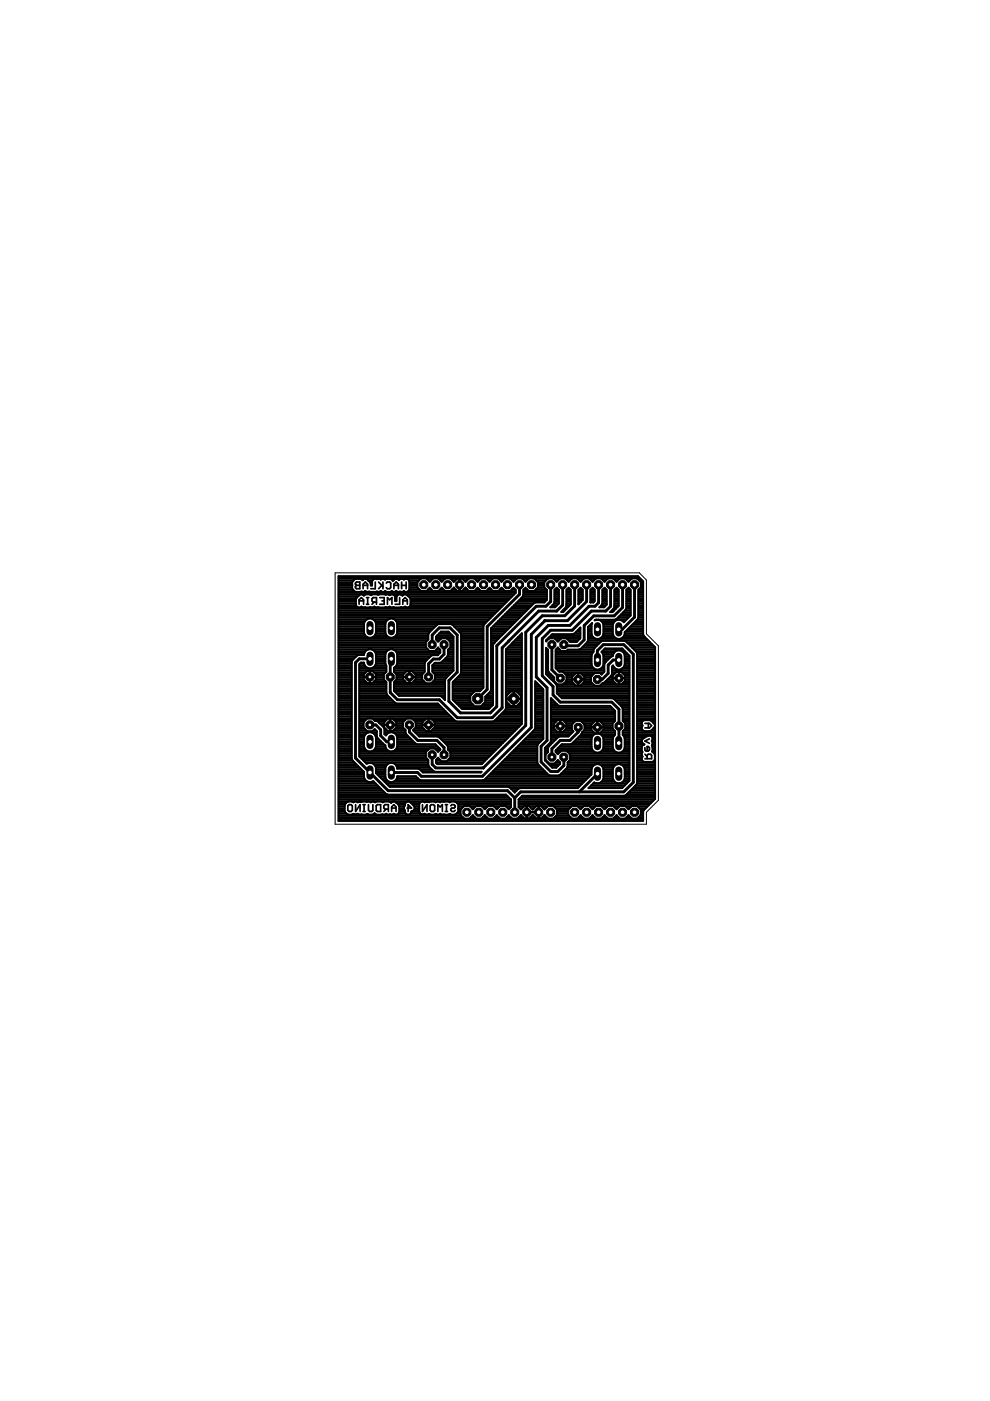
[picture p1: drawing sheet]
<svg xmlns="http://www.w3.org/2000/svg" width="210mm" height="297mm" viewBox="0 0 210 297" stroke-linecap="round" stroke-linejoin="round" font-family="sans-serif">
<g fill="none" stroke="#000" stroke-width=".36">
<path d="M75.4 123.6l.2-.2h.7v1.4h-.7l-.2-.2 .2-.5zM75.6 124.1h.7M76.1 127.4h1M76.1 128.1v-.9l.5-.5 .5 .5v.9M77 124.1h.9M77 124.8v-.9l.4-.5 .5 .5v.9M77.7 128.1h.5M77.7 126.7h.5M78 126.7v1.4M79.4 127.7l-.5 .4M79.6 123.4v1.4h-1M79.8 127.7h-.7l-.2-.3v-.5l.2-.2h.7v1.4"/>
<path d="M80.3 123.4l.9 1M80.5 126.7h.9v1.4h-.9M81 124.1l-.7 .7M81 127.4h.4M81.2 123.4v1.4M81.9 123.6l.2-.2h.5l.2 .2v1l-.2 .2h-.5l-.2-.2M82.1 128.1v-1.4l.5 .5 .5-.5v1.4M83.5 124.1h1M83.5 124.8v-.9l.5-.5 .5 .5v.9M84.7 126.7v1.4h-.9M85.2 124.1h.9M85.2 123.4v1.4"/>
<path d="M85.4 128.1v-.9l.5-.5 .5 .5v.9M85.4 127.4h1M86.1 123.4v1.4M136.7 158.5v.5l.3 .2h.5l.2-.2v-.5l-.2-.2h-.3v.9M136.7 159.9l.5 .5M136.7 153.4h1l.5 .4-.5 .5h-1M137.5 153.4v.9M137.7 156.7l-1 .4 1 .5M74 170.6h.5l.2 .3v.9l-.2 .2h-.5l-.3-.2v-.9zM75.4 170.6v1.4l.9-1.4v1.4M77 170.6h.4M77 172h.4"/>
<path d="M77.2 170.6v1.4M78.1 170.6v1.2l.3 .2h.4l.3-.2v-1.2M80 170.6h.7v1.4h-.7l-.2-.2v-.9zM81.9 171.6l-.5 .4M82.3 171.6h-.7l-.2-.3v-.4l.2-.3h.7v1.4M83 171.3h1M83 172v-.9l.5-.5 .5 .5v.9M86.3 171.3h.9l-.7-.7v1.4M89.6 170.6v1.4l.9-1.4v1.4M91.4 170.6h.5l.3 .3v.9l-.3 .2h-.5l-.2-.2v-.9zM92.8 172v-1.4l.5 .5 .5-.5v1.4M94.4 170.6h.5"/>
<path d="M94.4 172h.5M94.7 170.6v1.4M95.6 170.9l.2-.3h.5l.2 .5-.2 .2h-.5l-.2 .5 .2 .2h.5l.2-.2M136.7 160.9h1.5v-.8l-.3-.2h-.4l-.3 .2v.8"/>
</g>
<g fill="none" stroke="#000" stroke-width=".42">
<path d="M71.8 122.2h63.5l1.1 1.1v11.2l2.5 2.7v32.2l-2.4 2.4-.1 2.2h-64.6zM71.8 122.7h17.4M71.8 125.3h3.3M71.8 133.9h5.4M71.8 137.7h6.3M71.8 139.9h3M71.8 139.6h3.3M71.8 139.2h3.7M71.8 138.8h5.4M71.8 138.4h5.5M71.8 138.1h5.7M71.8 137.3h18.6"/>
<path d="M71.8 136.9h18.5M71.8 136.6h18.5M71.8 136.2h18.5M71.8 135.8h18.8M71.8 135.4h19M71.8 135.1h6.1M71.8 134.7h5.6M71.8 134.3h5.4M71.8 133.6h5.4M71.8 133.2h5.4M71.8 132.8h5.4M71.8 132.4h5.4"/>
<path d="M71.8 132.1h5.4M71.8 131.7h5.6M71.8 131.3h6M71.8 130.9h32.3M71.8 130.6h32.6M71.8 130.2h33M71.8 129.8h33.4M71.8 129.5h33.8M71.8 129.1h34.1M71.8 128.7h4M71.8 128.3h3.7M71.8 128h3.7"/>
<path d="M71.8 127.6h3.7M71.8 127.2h3.7M71.8 126.8h3.7M71.8 126.4h4.1M71.8 126.1h4.5M71.8 125.7h37.5M71.8 124.9h3M71.8 124.6h2.9M71.8 124.2h2.9M71.8 123.8h2.9M71.8 123.5h2.9M71.8 123.1h3.1"/>
<path d="M71.8 122.3h63.6M74.7 124.2a1.09 1.09 0 0 0 .7 1.3h1.7l.3-.2M75 123.1a1.06 1.06 0 0 0-.3 1.1M75.4 122.7l-.4 .4M75.6 126.8h.1M75.6 126.8l-.1 1.4 .3 .5M75.8 128.7h.7M76 126.3l.1-.1a.65 .65 0 0 1 1.1 .1l.4-.3h.7l.4 .2 .3-.2h3.3l.3 .2a.69 .69 0 0 1 1.2 .4v.8h.3v-.8a.77 .77 0 0 1 1.3-.4 .64 .64 0 0 1 .9-.1l.8 .9v1.2l-.3 .5M76 126.3h.1M76 126.3l-.4 .5M76.4 122.7l.5 .3 .4-.3M76.5 128.7h.2"/>
<path d="M76.7 128.7h2.6M76.9 126.1h.5M77.4 131.7l-.2 .5v2l.2 .5M77.4 131.7a1.3 1.3 0 0 1 2.1 0M77.4 125.3l.4 .2h2.6l.3-.2M77.4 125.3h.1M77.6 122.7l.9 .8 .1 .6h.3v-.8l.5-.6M78 123h.1M78.1 123.1h.9M78.5 126.1h.3M78.5 123.5h.4M78.6 123.8h.3"/>
<path d="M78.8 137.7h3.8M79 135.1h3.4M79.1 131.3h3.2M79.3 128.7h.1M79.4 138.1h2.6M79.4 128.7h3.1M79.5 134.7h2.4M79.5 131.7l.2 .5v2a1.3 1.3 0 0 1-1 1 1.3 1.3 0 0 1-1.3-.5M79.5 131.7h2.4M79.6 138.4h2.2M79.7 134.3h2M79.7 132.1h2"/>
<path d="M79.7 122.7h.4M79.7 133.9h2M79.7 139.9h2M79.7 139.6h2M79.7 139.2h2M79.7 138.8h2M79.7 133.6h2M79.7 133.2h2M79.7 132.8h2M79.7 132.4h2M80.1 126.1h.1M80.4 122.7l.3 .2 .4-.2"/>
<path d="M80.7 125.3h.1M80.7 125.3l.4 .2 .6-.2M81.3 122.7l.4 .2 .3-.2M81.7 125.3a1.28 1.28 0 0 0 1.3 .1l.1-.1M81.7 125.3h.1M81.7 126.1h.2M81.9 134.7a1.28 1.28 0 0 0 2.1 0M81.9 131.7a1.28 1.28 0 0 1 2.1 0M81.9 131.7l-.2 .5v2l.2 .5M82.4 126.1h.4M82.5 128.7h.2M82.7 128.7h3.1"/>
<path d="M82.7 122.7l.6 .4 .1-.1M83.1 125.3h.1M83.2 123.1h.2M83.3 137.7h7.4M83.4 126.1h1M83.4 123h.1M83.5 135.1h7.3M83.7 131.3h20M83.7 126.4h.4M83.8 127.2h.3M83.8 126.8h.3M83.9 122.7l-.5 .3"/>
<path d="M83.9 138.1h9.4M84 125.3h.1M84 125.3l-.3 .2-.6-.2M84 125.3l.3 .2h1l.3-.2M84 134.7h6.8M84 131.7l.2 .5v2l-.2 .5M84 131.7h19.3M84.1 122.7l.5 .3 .4-.3M84.1 138.4h9.2M84.2 134.3h6.7M84.2 132.1h18.8M84.2 133.9h7"/>
<path d="M84.2 139.9h6.3M84.2 139.6h6.7M84.2 139.2h7.1M84.2 138.8h8.7M84.2 133.6h7.3M84.2 133.2h7.7M84.2 132.8h8.1M84.2 132.4h8.5M85 126.1h.6M85.3 122.7l.3 .2 .4-.2M85.6 125.3h.1M85.8 128.7h.2"/>
<path d="M86 128.7h.8M86.2 126.1h22.7M86.3 122.7l.5 .6v1.7a.69 .69 0 0 1-1.2 .3M86.5 126.3h.1M86.6 125.3h22.7M86.6 126.4h22M86.7 123.1h2.1M86.8 128.7h19.5M86.8 124.9h2.1M86.8 124.6h1.7M86.8 124.2h1.7M86.8 123.8h1.7"/>
<path d="M86.8 123.5h1.7M87 126.8h21.2M87 128.3h19.7M87.1 128h20M87.1 127.6h20.3M87.1 127.2h20.7M88.5 124.5l.8 .8M90.4 125.3l.7-.7 .7 .7M90.5 122.7h1.3M90.8 124.9h.7M90.8 123.1h.6M92.4 135.4h1.1"/>
<path d="M92.4 135.1h3.7M92.5 137.7h.8M92.7 135.8h.4M92.7 134.7h3.1M92.9 137.3l.4 .5v.6l-.5 .5-1.4 .1-1.2 1.3-.2 .3v1.8l-.5 .6v1.1M92.9 137.3h.1M92.9 125.3l.7-.7 .8 .7M93 122.7h1.3M93.1 134.3h2.4M93.3 124.9h.7M93.4 123.1h.5M94.1 139.9h2"/>
<path d="M94.4 139.6h1.7M94.8 139.2h1.3M94.8 135.4h1.3M94.8 139.2l.2-1.4 .5-.6v-1.1l-.8-.8h-1.1l-.7 .7-.5-.4v-.6l1.1-1.1h1.6l1 1.1v7.2M94.8 139.2l-1.2 1.2-1.4 .1-.5 .6v1.3l.5 .6v1.1M95 138.8h1.1M95 138.4h1.1M95 138.1h1.1M95.1 137.7h1M95.2 135.8h.9M95.4 137.3h.7M95.5 136.9h.6"/>
<path d="M95.5 136.6h.6M95.5 136.2h.6M95.5 122.7h3.9M95.8 124.9h.8M95.9 132.4l-.3-.1h-2.6l-2.1 1.9-.1 1.4-.5 .5v1.1l.8 .8h1.1l.7-.7M95.9 132.4h6.7M95.9 123.1h.6M96.2 124.6l-.7 .7M96.2 124.6l.7 .7M96.2 124.6h.1M96.3 132.8h6.2M96.6 133.2h5.9"/>
<path d="M96.9 122.7l-.7 .7-.7-.8h-1.1l-.8 .8-.7-.8h-1.1l-.7 .8-.7-.8h-1.1l-.8 .8v1.1M97 133.6h5.5M97.4 133.9h5.1M97.4 122.7v1.2l.1-1.2M97.4 125.3v-1.3l.1 1.3M97.4 124.9h.1M97.4 124.6h.1M97.4 124.2h.1M97.4 123.8h.1M97.4 123.5h.1M97.4 123.1h.1M97.7 134.3h4.8"/>
<path d="M97.8 137.7h4.7M97.8 139.9h4.7M97.8 139.6h4.7M97.8 139.2h4.7M97.8 138.8h4.7M97.8 138.4h4.7M97.8 138.1h4.7M97.8 137.3h4.7M97.8 136.9h4.7M97.8 136.6h4.7M97.8 136.2h4.7M97.8 135.8h4.7"/>
<path d="M97.8 135.4h4.7M97.8 135.1h4.7M97.8 134.7h4.7M98 122.7l.7 .7 .7-.8h1.2l.7 .8 .7-.8h1.1l.7 .8 .7-.8h1.1l.7 .8 .8-.8h1.1l.7 .8 .7-.8h1.1l.7 .8 .7-.8h1.1l.8 .8v1.1l-.8 .8M98.3 124.9h.8M98.4 123.1h.6M98.7 124.6l-.7 .7M98.7 124.6l.7 .7M98.7 124.6h.1M100.6 125.3l.7-.7 .7 .7M100.6 122.7h1.3M100.9 124.9h.7"/>
<path d="M101 123.1h.5M103.1 125.3l.7-.7 .7 .7M103.2 122.7h1.2M103.5 124.9h.6M103.5 123.1h.6M104.1 133.9h3.1M104.1 137.7h.4M104.1 139.9h.4M104.1 139.6h.4M104.1 139.2h.4M104.1 138.8h.4M104.1 138.4h.4"/>
<path d="M104.1 138.1h.4M104.1 137.3h.4M104.1 136.9h.4M104.1 136.6h.5M104.1 136.2h.8M104.1 135.8h1.2M104.1 135.4h1.6M104.1 135.1h1.9M104.1 134.7h2.3M104.1 134.3h2.7M104.1 133.6h3.4M104.1 133.2h3.8"/>
<path d="M104.5 132.8h3.8M104.9 136.2h.1M104.9 132.4h3.8M105.2 132.1h3.9M105.6 131.7h3.8M105.6 125.3l.7-.7 .8 .7M105.7 122.7h1.3M106 131.3h3.8M106 124.9h.7M106.1 123.1h.5M106.4 130.9h3.8M106.7 130.6h3.8"/>
<path d="M107.1 130.2h3.8M107.3 137.7l3.3-3.4v19.2l-8.5 8.5h-9.4l-.3-.3v-.6l.5-.4 .7 .7h1.1l.8-.8v-1.1l-.5-.6-.2-.8-1.7-1.8-.3-.1h-3.9l-1.3-1.3 .5-.7v-1.1l-.7-.8h-1.2l-.8 .8v1.1l.6 .6 .1 .9M107.3 137.7v12.5l-.2 .3-2.3 2.3-.3 .2h-7.7l-.3-.2-3.7-3.6h-8.7l-2.1-1.9-.1-.3v-2.4l-.5-.5M107.3 139.9h3.3M107.3 139.6h3.3M107.3 139.2h3.3M107.3 138.8h3.3M107.3 138.4h3.3M107.3 138.1h3.3M107.3 137.7h3.3M107.5 129.8h3.8M107.7 137.3h2.9"/>
<path d="M107.9 129.5h3.8M108 136.9h2.6M108.2 125.3l.7-.7 .4 .5v.6l-6.7 6.7-.1 .3v13.1l-.8 .8h-1.1l-.9 .9v1.3l.9 .9h1.4l.9-.9v-1.1l1.2-1.4v-13.1M108.2 122.7h1.3M108.2 129.1h3.8M108.4 136.6h2.2M108.5 124.9h.7M108.6 128.7h3.8M108.6 123.1h.6M108.7 136.2h1.9M109 128.3h3.8M109.1 135.8h1.5"/>
<path d="M109.4 128h3.8M109.5 135.4h1.1M109.7 127.6h5.9M109.9 135.1h.7M110.1 127.2h5.8M110.2 134.7h.4M110.5 126.8h5.5M110.6 134.3h.1M110.8 122.7h1.3M110.8 126.5l-6.7 6.7M110.8 126.4h5.2M111 125.3h5"/>
<path d="M111 126.1h5M111 125.7h5M111.1 124.9h.7M111.2 123.1h.5M112.1 125.3l-.7-.7-.4 .5-.2 1.4M113.3 122.7h2.8M113.6 124.9h2.2M113.7 123.1h2.1M114 124.6h1.4M114 124.2h1.4M114 123.8h1.4M114 123.5h1.4"/>
<path d="M115.8 135.7l1.3-1.2h4.4l.3-.2 1.2-1.2v2.2l-.7 .8h-1.4l-.8-.8h-1.1l-.7 .7-.7-.7h-1.1l-.7 .7zM115.8 137.7h.3M115.8 139.9h.4M115.8 139.6h.4M115.8 139.2h.4M115.8 138.8h.4M115.8 138.4h.4M115.8 138.1h.4M115.8 135.8h.2M116.1 135.4h.2M116.5 135.1h6.5M116.7 128.7h1.1"/>
<path d="M116.8 134.7h6.2M117.1 128.3h1M117.4 122.7h1.3M117.5 128h1M117.6 125.1l.4-.5 .5 .5v2.9l-.8 .8h-1l.9-1.1zM117.6 125.3h.9M117.6 127.6h.9M117.6 127.2h.9M117.6 126.8h.9M117.6 126.4h.9M117.6 126.1h.9M117.6 125.7h.9"/>
<path d="M117.7 135.4h1.2M117.7 124.9h.7M117.8 123.1h.5M117.8 139.9h7.6M117.8 139.6h7.6M117.8 139.2h7.6M117.8 138.8h7.7M117.8 138.4h7.8M117.8 138.1h8M117.9 137.7h.8M118 135.8h.5M118.3 137.3l-.5 .5v3.9l.8 .7h.7l.8 .8v1.1l-.8 .8h-1.1l-.8-.8v-.7l-1.1-1.1-.1-.3"/>
<path d="M118.3 137.3h.1M119.3 129.5h.4M119.7 129.1h.4M119.9 122.7h1.3M120 128.7h.5M120.1 125.1l.5-.5 .4 .5v3l-1.6 1.7h-.4l1.1-1.3zM120.1 125.3h.9M120.1 128.3h.7M120.1 128h.9M120.1 127.6h.9M120.1 127.2h.9M120.1 126.8h.9"/>
<path d="M120.1 126.4h.9M120.1 126.1h.9M120.1 125.7h.9M120.2 135.4h2.7M120.2 124.9h.7M120.3 123.1h.5M120.6 135.8h2M121.8 134.3h1.2M122.2 133.9h.8M122.5 122.7h1.2M122.5 133.6h.5M122.6 125.1l.5-.5 .4 .5v2.1l-.9 .9z"/>
<path d="M122.6 125.3h.9M122.6 128h.2M122.6 127.6h.6M122.6 127.2h.9M122.6 126.8h.9M122.6 126.4h.9M122.6 126.1h.9M122.6 125.7h.9M122.8 124.9h.6M122.8 123.1h.6M122.9 137.7h3M122.9 133.2h.1"/>
<path d="M123.4 137.3h2.7M123.7 136.9h2.8M124.1 136.6h2.8M124.5 136.2h2.8M124.7 135.8l-1.6 1.8-.4 .1h-2.3l-.3 .3h-1.1l-.7-.7M124.7 133.9h.7M124.7 135.8h12.8M124.7 135.4h1.7M124.7 135.1h1.1M124.7 134.7h.8M124.7 134.3h.7M124.7 133.6h.7"/>
<path d="M124.7 133.2h.7M124.8 132.8h.6M125 122.7h1.3M125.2 125.3h.9M125.2 132.4h.2M125.2 127.6h.8M125.2 127.2h.9M125.2 126.8h.9M125.2 126.4h.9M125.2 126.1h.9M125.2 125.7h.9M125.3 124.9h.7"/>
<path d="M125.4 123.1h.5M125.6 138.5l.2-.3 .2-.7 1.8-1.6h4.6l.5 .3 2.1 2 .1 .3v27.5l-.1 .3-2.3 2.3-.3 .1h-21.7l-.7 .8M125.6 138.5l-.2 .4v2l.2 .5M125.6 124.6l.5 .5v2.3l-.3 .3h-.6v-2.6zM126.9 131.4l.5 .2 .6 .8v2.1a1.3 1.3 0 0 1-1.3 1 1.3 1.3 0 0 1-1.3-1v-2.1l.2-.3-.9 .8v2.9M127 135.4h3.9M127.1 128.7h1M127.5 131.7h2.9M127.5 122.7h1.3M127.5 128.3h1M127.6 135.1h2.7M127.7 138.1h2.8"/>
<path d="M127.7 125.1l.5-.5 .4 .5v3.1l-.5 .6h-1l.6-.8zM127.7 125.3h.9M127.7 128h.9M127.7 127.6h.9M127.7 127.2h.9M127.7 126.8h.9M127.7 126.4h.9M127.7 126.1h.9M127.7 125.7h.9M127.7 138.4h2.4M127.8 138.5l-.3-.3 .8-.7h3.6l1.6 1.5v26.5l-1.6 1.6h-7.1l1.2-1.2a1.28 1.28 0 0 0 2-.8v-2.1a1.3 1.3 0 0 0-1.3-1 1.3 1.3 0 0 0-1.3 1v1.2l-2.9 2.9h-12.3l-1.1 .9M127.8 138.5l.2 .4v2l-.2 .5"/>
<path d="M127.8 132.1h2.3M127.8 134.7h2.2M127.8 124.9h.7M127.9 138.8h2.1M127.9 123.1h.5M128 133.9h1.9M128 139.9h.8M128 139.6h1.2M128 139.2h1.7M128 134.3h1.9M128 133.6h1.9M128 133.2h1.9"/>
<path d="M128 132.8h1.9M128 132.4h1.9M128.1 137.7h4M129.7 129.5h.5M130.1 122.7h1.3M130.1 129.1h.5M130.1 138.5l-.2 .6-.4 .1-1.3 1.3-.1 .3v1.6l-.5 .6-.4-.3h-1.1l-.8 .8v1.1l.8 .8h1.1l.5-.6 .4-.1 1.5-1.5 .2-.3v-1.6l.2-.2 .1 .3M130.1 138.5a1.28 1.28 0 0 1 2.2 0M130.3 125.1l.4-.5 .5 .5v3.4l-1.3 1.3h-.5l.9-1.1zM130.3 125.3h.9M130.3 128.7h.6M130.3 128.3h.9"/>
<path d="M130.3 128h.9M130.3 127.6h.9M130.3 127.2h.9M130.3 126.8h.9M130.3 126.4h.9M130.3 126.1h.9M130.3 125.7h.9M130.4 124.9h.7M130.5 123.1h.5M130.6 131.3h2.3M131 130.9h2.3M131.4 130.6h2.2"/>
<path d="M131.5 135.4h5.6M131.7 130.2h2M131.8 138.1h.7M132 131.7h.5M132.1 135.1h4.6M132.1 129.8h1.6M132.3 138.5l.2 .4v2l-.2 .5M132.3 138.4h.5M132.4 134.7h4M132.4 138.8h.8M132.5 139.9h1M132.5 139.6h1"/>
<path d="M132.5 139.2h1M132.5 134.3h3.9M132.5 129.5h1.2M132.6 133.9h3.8M132.6 122.7h1.3M132.8 129.1h.9M132.8 125.3h.9M132.8 128.7h.9M132.8 128.3h.9M132.8 128h.9M132.8 127.6h.9M132.8 127.2h.9"/>
<path d="M132.8 126.8h.9M132.8 126.4h.9M132.8 126.1h.9M132.8 125.7h.9M132.9 136.2h5M132.9 124.9h.7M132.9 133.6h3.5M133 123.1h.5M133.3 136.6h4.9M133.3 133.2h3.1M133.6 136.9h5M133.7 132.8h2.7"/>
<path d="M134 137.3h4.9M134.1 132.4h2.3M134.4 137.7h4.5M134.5 132.1h1.9M134.8 138.1h4.1M134.8 131.7h1.6M135 138.4h3.9M135.1 139.9h3.8M135.1 139.6h3.8M135.1 139.2h3.8M135.1 138.8h3.8M135.1 122.7h.7"/>
<path d="M135.2 131.3h1.2M135.2 131.3l.1-.3v-5.9l.6-.6v-1.1l-.8-.8h-1.1l-.7 .8-.8-.8h-1.1l-.7 .8-.7-.8h-1.1l-.7 .8-.7-.8h-1.2l-.7 .8-.7-.8h-1.1l-.7 .8-.7-.8h-1.1l-.7 .8-.8-.8h-1.1l-.7 .8-.7-.8h-1.1l-.8 .8v1.1l.6 .6v2.1l-.6 .5h-1.9l-.3 .2-8.6 8.6-.1 .3v12.7l-.9 .8h-5.6l-2-2v-3.7l1.6-1.6 .2-.3v-8.2l-.2-.3-1.7-1.8M135.2 131.3l-2.7 2.7a1.29 1.29 0 0 1-1.1 1.5 1.29 1.29 0 0 1-1.5-1v-2.1a1.31 1.31 0 0 1 1-1 1.31 1.31 0 0 1 1.4 .5l1.4-1.4v-5.4l-.4-.5-.5 .5v3.9l-.1 .3-2 2-.3 .1h-4.2l-.1 .1 .3-.1M135.3 125.3h1.1M135.3 130.9h1.1M135.3 130.6h1.1M135.3 130.2h1.1M135.3 129.8h1.1M135.3 129.5h1.1M135.3 129.1h1.1M135.3 128.7h1.1M135.3 128.3h1.1"/>
<path d="M135.3 128h1.1M135.3 127.6h1.1M135.3 127.2h1.1M135.3 126.8h1.1M135.3 126.4h1.1M135.3 126.1h1.1M135.3 125.7h1.1M135.4 124.9h1M135.5 123.1h.7M135.8 124.6h.6M135.9 124.2h.5M135.9 123.8h.5"/>
<path d="M135.9 123.5h.5M71.8 155.3h2.8M71.8 152.7h2.8M71.8 144.8h2.8M71.8 149.7h2.8M71.8 159.8h2.8M71.8 159.4h2.8M71.8 159h2.8M71.8 158.6h2.8M71.8 158.3h2.8M71.8 157.9h2.8M71.8 157.5h2.8"/>
<path d="M71.8 157.2h2.8M71.8 156.8h2.8M71.8 156.4h2.8M71.8 156h2.8M71.8 155.7h2.8M71.8 154.9h2.8M71.8 154.5h2.8M71.8 154.2h2.8M71.8 153.8h2.8M71.8 153.4h2.8M71.8 153h2.8M71.8 152.3h2.8"/>
<path d="M71.8 151.9h2.8M71.8 151.5h2.8M71.8 151.2h2.8M71.8 150.8h2.8M71.8 150.4h2.8M71.8 150.1h2.8M71.8 149.3h2.8M71.8 148.9h2.8M71.8 148.5h2.8M71.8 148.2h2.8M71.8 147.8h2.8M71.8 147.4h2.8"/>
<path d="M71.8 147h2.8M71.8 146.7h2.8M71.8 146.3h2.8M71.8 145.9h2.8M71.8 145.5h2.8M71.8 145.2h2.8M71.8 144.4h2.8M71.8 144.1h2.8M71.8 143.7h2.8M71.8 143.3h2.8M71.8 142.9h2.8M71.8 142.6h2.8"/>
<path d="M71.8 142.2h2.8M71.8 141.8h2.8M71.8 141.4h2.8M71.8 141.1h2.8M71.8 140.7h2.8M71.8 140.3h2.8M74.6 140.3v20.6l.1 .3 2.5 2.5v1.1a1.28 1.28 0 0 0 1.9 .8l2.8 2.7 .2 .2h25.2l1 1M74.6 140.3a3.4 3.4 0 0 1 1.4-1.4h1.2a1.28 1.28 0 0 1 1.2-1.3 1.28 1.28 0 0 1 1.3 1.1v2M76.2 155.3h1.9M76.2 152.7h1.3M76.2 144.8h5.7M76.2 149.7h17.1"/>
<path d="M76.2 159.8h14.1M76.2 159.4h14.1M76.2 159h1.4M76.2 158.6h1.1M76.2 158.3h1M76.2 157.9h1M76.2 157.5h1M76.2 157.2h1M76.2 156.8h1M76.2 156.4h1M76.2 156h1.1M76.2 155.7h1.3"/>
<path d="M76.2 154.9h1.5M76.2 154.5h1.2M76.2 154.2h.9M76.2 153.8h.9M76.2 153.4h.9M76.2 153h1M76.2 152.3h19.7M76.2 151.9h19.3M76.2 151.5h19M76.2 151.2h18.6M76.2 150.8h18.2M76.2 150.4h17.9"/>
<path d="M76.2 150.1h17.5M76.2 149.3h16.7M76.2 148.9h7.5M76.2 148.5h7.1M76.2 148.2h6.7M76.2 147.8h6.3M76.2 147.4h6M76.2 147h5.7M76.2 146.7h5.7M76.2 146.3h5.7M76.2 145.9h5.7M76.2 145.5h5.7"/>
<path d="M76.2 145.2h5.7M76.2 144.4h1.3M76.2 144.1h.9M76.2 143.7h.9M76.2 143.3h.9M76.2 142.9h1M76.2 142.6h1.4M76.2 142.2h5.7M76.2 141.8h5.7M76.2 141.4h1.4M76.2 141.1h1.1M76.3 140.7h.9"/>
<path d="M77.1 143.5h2.6M77.1 144.1v-1.1l.8-.8h1.1l.7 .8v1.1M77.1 144.1l.8 .7M77.2 140.7v-.2h-.7l-.3 .3v19.6l1.5 1.5a1.28 1.28 0 0 1 2 .9M77.2 140.7a1.3 1.3 0 0 0 1.2 1 1.3 1.3 0 0 0 1.3-1M77.4 155.8a1.3 1.3 0 0 1 1.3-.5 1.3 1.3 0 0 1 1 1v2a1.3 1.3 0 0 1-1.3 1 1.3 1.3 0 0 1-1.2-1v-2zM78.4 142.2v2.6M78.4 144.4h.1M78.4 144.1h.1M78.4 143.7h.1M78.4 143.3h.1M78.4 142.9h.1"/>
<path d="M78.4 142.6h.1M78.8 155.3h1.1M79.1 154.9h.7M79.2 141.4h2.7M79.3 159h2.8M79.3 142.6h2.5M79.3 152.7h2.6M79.4 144.4h2.3M79.4 155.7h.5M79.6 158.6h2.2M79.6 141.1h2.3M79.6 156h.3"/>
<path d="M79.7 142.9h1.7M79.7 144.1l-.7 .7M79.7 158.3h2M79.7 157.9h1.8M79.7 157.5h1.4M79.7 157.2h1.1M79.7 156.8h.7M79.7 156.4h.3M79.7 144.1h1.7M79.7 143.7h1.7M79.7 143.3h1.7M79.7 140.7h2"/>
<path d="M79.7 140.3h2M80.2 153h1.4M80.4 153.2l1.1 1.3M80.4 153.2h.1M80.4 153.2l-.2-.2-.7-.1-.5-.6h-1.1l-.8 .8v1.1l.8 .8h1.1l.4-.4 .5 .4 .1 1.4M80.6 153.4h.8M80.9 153.8h.5M81.3 154.2h.1M81.4 153.7h2.6M81.5 155.3h1.2M81.5 154.5v1.1l.3 .3a1.27 1.27 0 0 1 1.3-.7 1.27 1.27 0 0 1 1.1 1.1v2a1.27 1.27 0 0 1-1.4 1 1.27 1.27 0 0 1-1.1-1.3l-1.7-1.6M81.5 154.9h.6"/>
<path d="M81.5 154.5h.2M81.5 155.7h.5M81.7 140.7v-2a1.28 1.28 0 0 1 1.3-1.1 1.28 1.28 0 0 1 1.2 1.1v2M81.7 140.7l.2 .5v1.2l-.5 .6v1.1M82.7 152.4v2.6M82.7 152.7h.1M82.7 154.9h.1M82.7 154.5h.1M82.7 154.2h.1M82.7 153.8h.1M82.7 153.4h.1M82.7 153h.1"/>
<path d="M83.3 155.3h2.7M83.3 154.9h2.7M83.5 152.7h2.4M83.5 144.8h6.7M83.5 146.3h10.9M83.5 145.9h10.9M83.5 145.5h10.9M83.5 145.2h10.9M83.5 142.2h6.5M83.5 141.8h6.5M83.7 142.6h2.2M83.7 154.5h2"/>
<path d="M83.7 146.7h10.7M83.7 144.4h2.2M83.8 141.4h6.2M83.8 159h6.9M83.9 155.7h2.2M83.9 153h1.6M84 154.2h1.4M84 153.8h1.4M84 153.4h1.4M84 142.9h1.6M84.1 144.1h1.4M84.1 143.7h1.4"/>
<path d="M84.1 143.3h1.4M84.1 141.1h5.9M84.1 158.6h9.1M84.1 147h10.3M84.1 156h2.4M84.2 140.7l-.2 .5-.5 .4v.8l.6 .6v1.1M84.2 158.3h8.6M84.2 157.9h8.2M84.2 157.5h3.8M84.2 157.2h3.4M84.2 156.8h3M84.2 156.4h2.6"/>
<path d="M84.2 140.7h5.8M84.2 140.3h5.9M84.5 147.4h9.9M85.5 143.5h2.6M85.5 144.1v-1.1l.8-.8h1l.8 .8v1.1M85.5 144.1l.8 .7M86.1 155.7l2 2 .3 .1h3.9l1 1-.4 .6-.7-.7h-1.1l-.8 .8v1.1l.5 .5v1.1l1.1 1.3 .3 .1h9.9l-.2 .2h-12.2l-.7-.7-.3-.1h-4.5v-.2M86.8 142.2v2.6M86.8 144.4h.1M86.8 144.1h.1M86.8 143.7h.1M86.8 143.3h.1"/>
<path d="M86.8 142.9h.1M86.8 142.6h.1M87.7 154.9h2.6M87.7 142.6h2.2M87.7 152.7h2.3M87.7 144.4h2.2M87.8 154.5h2.1M88 155.3h20.9M88 142.9h1.6M88.1 153h1.6M88.1 144.1l-.8 .7M88.1 144.1h1.4"/>
<path d="M88.1 143.7h1.4M88.1 143.3h1.4M88.1 154.2h1.5M88.1 153.8h1.5M88.1 153.4h1.5M88.4 155.7h20.1M88.8 156h19.3M89.5 144.1l.8 .8h1.1l.8-.8M89.6 153.7h2.6M90.9 152.4v2.6M90.9 152.7h.1M90.9 154.9h.1"/>
<path d="M90.9 154.5h.1M90.9 154.2h.1M90.9 153.8h.1M90.9 153.4h.1M90.9 153h.1M91.5 154.9h17.7M91.5 144.8h2.9M91.7 152.7h4.6M91.7 142.2h4.4M91.7 141.8h4.4M91.7 141.4h4.4M91.7 141.1h4.4"/>
<path d="M91.8 142.6h4M91.8 154.5h17.8M91.9 144.4h2.5M92.1 153h18.5M92.1 140.7h4M92.2 154.2h17.8M92.2 153.8h18.1M92.2 153.4h18.4M92.2 142.9h3.2M92.2 144.1h2.2M92.2 143.7h2.4M92.2 143.3h2.8"/>
<path d="M92.5 159h.8M93.2 156.4h14.5M93.6 156.8h13.8M93.7 140.3h2.4M93.7 147.8h.7M94 157.2h13M94.1 148.2h.3M94.3 157.5h12.3M94.7 157.9h11.5M94.7 143.6h.1M95 158.3h10.9M95 158.6h10.5"/>
<path d="M95.1 159h10M95.4 159.4h9.3M95.5 159.8h8.9M96 144.8h6.5M96 148.2h3.7M96 147.8h3.7M96 147.4h3.8M96 147h4.2M96 146.7h4.5M96 146.3h6M96 145.9h6.4M96 145.5h6.5"/>
<path d="M96 145.2h6.5M96.1 142.2l-1.6 1.6-.1 .3v4.3l-1.1-.9h-8.7l-1.1-1v-1.9l.6-.5M96.2 148.5h3.5M96.2 144.4h6.3M96.6 148.9h3.2M96.6 144.1h5.9M96.9 149.3h3.3M96.9 143.7h5.6M97.3 149.7h3.3M97.3 143.3h5.2M97.7 142.9h4.8M97.7 150.1h6.2"/>
<path d="M97.8 142.6h4.7M97.8 142.2h4.7M97.8 141.8h4.7M97.8 141.4h4.7M97.8 141.1h4.7M97.8 140.7h4.7M97.8 140.3h4.7M102 149.7h2.3M102.4 149.3h2.1M102.8 148.9h1.7M102.9 148.5h1.6M102.9 148.2h1.6"/>
<path d="M102.9 147.8h1.6M103.2 147.4h1.3M103.6 147h.9M103.9 146.7h.6M104.1 144.8h.4M104.1 146.3h.4M104.1 145.9h.4M104.1 145.5h.4M104.1 145.2h.4M104.1 144.4h.4M104.1 144.1h.4M104.1 143.7h.4"/>
<path d="M104.1 143.3h.4M104.1 142.9h.4M104.1 142.6h.4M104.1 142.2h.4M104.1 141.8h.4M104.1 141.4h.4M104.1 141.1h.4M104.1 140.7h.4M104.1 140.3h.4M105 152.7h5.6M105.4 152.3h5.2M105.8 151.9h4.8"/>
<path d="M106.1 151.5h4.5M106.5 151.2h4.1M106.9 150.8h3.7M107.2 150.4h3.4M107.3 144.8h3.3M107.3 149.7h3.3M107.3 150.1h3.3M107.3 149.3h.6M107.3 148.9h.2M107.3 148.5h.1M107.3 148.2h1.6M107.3 147.8h.1"/>
<path d="M107.3 147.4h.2M107.3 147h.5M107.3 146.7h.9M107.3 146.3h3.3M107.3 145.9h3.3M107.3 145.5h3.3M107.3 145.2h3.3M107.3 144.4h3.3M107.3 144.1h3.3M107.3 143.7h3.3M107.3 143.3h3.3M107.3 142.9h3.3"/>
<path d="M107.3 142.6h3.3M107.3 142.2h3.3M107.3 141.8h3.3M107.3 141.4h3.3M107.3 141.1h3.3M107.3 140.7h3.3M107.3 140.3h3.3M108.2 159.8h5.7M108.3 149.7l-.9-.9v-.6h3v.6l-.8 .9M108.6 159.4h5.3M108.9 149.7v-3.1h-.6l-.9 .9v.6h3v-.6l-.8-.9h-.6v3.1M108.9 149.3h.1"/>
<path d="M108.9 148.9h.1M108.9 148.5h.1M108.9 147.8h.1M108.9 147.4h.1M108.9 147h.1M108.9 146.7h.1M109 148.2h1.6M109 159h4.9M109.4 158.6h4.5M109.6 146.7h1M109.7 158.3h4.2M110 149.3h.6"/>
<path d="M110 147h.6M110.1 157.9h3.9M110.3 148.9h.3M110.4 147.4h.2M110.4 148.5h.2M110.4 147.8h.2M110.5 157.5h3.8M110.9 157.2h3.8M111.3 156.8h3.7M111.6 156.4h3.6M112 156h3.2M112.4 155.7h2.8"/>
<path d="M112.8 155.3h2.4M113.1 154.9h2.1M113.4 154.5h1.8M113.5 152.7h1.7M113.5 144.8h.3M113.5 149.7h1.7M113.5 154.2h1.7M113.5 153.8h1.7M113.5 153.4h1.7M113.5 153h1.7M113.5 152.3h1.7M113.5 151.9h1.7"/>
<path d="M113.5 151.5h1.7M113.5 151.2h1.7M113.5 150.8h1.7M113.5 150.4h1.7M113.5 150.1h1.7M113.5 149.3h1.7M113.5 148.9h1.7M113.5 148.5h1.7M113.5 148.2h1.7M113.5 147.8h1.7M113.5 147.4h1.7M113.5 147h1.7"/>
<path d="M113.5 146.7h1.7M113.5 146.3h1.7M113.5 145.9h1.5M113.5 145.5h1.1M113.5 145.2h.7M115.5 159.8h.4M115.5 159.4h.7M115.5 159h.7M115.5 158.6h.7M115.8 142.9h1M115.8 142.6h.6M115.8 142.2h.4"/>
<path d="M115.8 141.8h.4M115.8 141.4h.4M115.8 141.1h.4M115.8 140.7h.4M115.8 140.3h.4M115.8 158.3h.5M116.2 143.3h1M116.2 142.2v-4.4l-.4-.4v5.5l2.1 2.2 .2 .3v1.6l1 1h10.8l.3 .2M116.2 157.9h.5M116.5 143.7h.9M116.6 157.5h.5M116.8 155.3h4.6"/>
<path d="M116.8 152.7h13.6M116.8 149.7h12.6l1 1v2.1l-.5 .6M116.8 157.2h.7M116.8 156.8h1M116.8 156.4h1.4M116.8 156h3.8M116.8 155.7h4.2M116.8 154.9h1.1M116.8 154.5h.8M116.8 154.2h.7M116.8 153.8h.7M116.8 153.4h.7"/>
<path d="M116.8 153h1.1M116.8 152.3h13.6M116.8 151.9h13.6M116.8 151.5h13.6M116.8 151.2h13.6M116.8 150.8h13.6M116.8 150.4h13.3M116.8 150.1h12.9M116.8 149.3h1.3M116.8 148.9h.9M116.8 148.5h.5M116.8 148.2h.1"/>
<path d="M116.9 144.1h.5M117.3 144.4h.2M117.5 153.9h2.6M117.5 153.4v1.1l.8 .7M117.6 144.8h.3M117.8 159.4h1M117.8 141.4h7.8M117.8 141.1h7.7M117.8 140.7h7.6M117.8 140.3h7.6M117.9 159h7.7M118 141.8h8.1"/>
<path d="M118 145.2h3.9M118.1 146.7h15.4M118.1 146.3h15.4M118.1 145.9h15.4M118.1 145.5h15.4M118.1 147h15.4M118.2 159.8h.2M118.3 152.6l-.8 .8M118.3 158.6h7.2M118.3 142.2h9.8M118.5 147.4h15M118.6 149.7l-1.8-1.7v9.1"/>
<path d="M118.6 158.3h6.8M118.8 152.6v2.6M118.8 154.9h.1M118.8 154.5h.1M118.8 154.2h.1M118.8 153.8h.1M118.8 153.4h.1M118.8 153h.1M118.9 147.8h14.6M119 157.9h6.4M119.3 152.6l.8 .8M119.5 142.6h8.5"/>
<path d="M119.6 154.9h1.8M119.7 144.8h1.8M119.7 153h2.1M119.8 142.9h2.1M120 154.5h1.2M120 144.4h1.3M120.1 153.4v1.1l-.8 .7M120.1 154.2h1.1M120.1 153.8h1.1M120.1 153.4h1.4M120.1 144.1h1.2M120.1 143.7h1.2"/>
<path d="M120.1 143.3h1.4M120.3 159.4h5.7M120.7 159.8h12.8M121.3 144h2.6M121.4 157.5h4M121.8 157.2h3.6M122.2 156.8h3.2M122.5 156.4h3M122.6 142.7v2.6M122.6 144.8h.1M122.6 145.2h.1M122.6 144.4h.1"/>
<path d="M122.6 144.1h.1M122.6 143.7h.1M122.6 143.3h.1M122.6 142.9h.1M122.9 156h2.7M123.3 155.7l-2 2-.3 .1h-1.9l-1.3 1.3v.3l.5 .5 .7-.7h1.1l.8 .8v1.1l-.5 .5-.2 1.2M123.3 155.7h2.8M123.3 145.2h2.6M123.3 142.9h2.6M123.3 153h2.7M123.4 155.3h2.5M123.4 155.3l.5-.6v-1.1l-.8-.8h-1.1l-.8 .8v1.1l.4 .4-1.1 1.1h-1.9l-.3 .1-2 2-.1 1.1-.5 .6v1.1l.8 .8h1.1l.7-.7 .4 .4v.4l-.8 .8h-.8l-1.6-1.6v-2.6l1.2-1.2 .1-.3"/>
<path d="M123.4 155.3l-.1 .4M123.7 144.8h1.8M123.7 143.3h1.8M123.7 153.4h1.9M123.8 154.9h1.7M123.9 144.4h1.4M123.9 144.1h1.4M123.9 143.7h1.4M123.9 154.5h1.5M123.9 154.2h1.5M123.9 153.8h1.5M125.4 154.2h2.6"/>
<path d="M125.6 156.1a1.3 1.3 0 0 1 2.2 0M125.6 156.1l-.2 .4v2.1l.2 .4M125.6 159a1.3 1.3 0 0 0 2.2 0M125.6 141.4a1.3 1.3 0 0 0 2.2 0M126.7 155.3h.1M126.7 152.9v2.6M126.7 154.9h.1M126.7 154.5h.1M126.7 154.2h.1M126.7 153.8h.1M126.7 153.4h.1M126.7 153h.1"/>
<path d="M127.3 155.7h3.1M127.3 141.8h.8M127.3 159.4h3.2M127.3 153h2.9M127.4 155.3h3M127.4 145.2h6.1M127.4 142.9h.2M127.7 153.4h2.2M127.7 156h2.5M127.7 141.4h.4M127.8 156.1l.2 .4v2.1l-.2 .4M127.8 159h2.3"/>
<path d="M127.8 154.9h2.5M127.9 158.6h2.1M127.9 156.4h2.1M127.9 141.1h.2M128 144.8h2.4M128 158.3h1.9M128 157.9h1.9M128 157.5h1.9M128 157.2h1.9M128 156.8h1.9M128 154.5h1.9M128 154.2h1.9"/>
<path d="M128 153.8h1.9M128 140.7h.2M128 140.3h.5M128.4 144.4h1.6M128.8 144.1h1.1M129.2 143.7h.7M129.6 143.3h.3M129.8 142.9h.5M129.8 142.6h.8M129.8 142.2h3.7M129.8 141.8h.8M129.8 141.4h.4"/>
<path d="M129.9 153.4v1.1l.5 .5v.8l-.3 .3M129.9 143.3v1l.8 .8h1.1l.7-.8v-1M129.9 143.8h2.6M129.9 143.3l.8-.8h1.1l.7 .8M130.1 156.1l-.2 .4v2.1l.2 .4M130.1 159a1.28 1.28 0 0 0 2.2 0M130.1 141.4a1.28 1.28 0 0 0 2.2 0M130.2 148.2l1.7 1.7 .1 .3v2.6l.6 .6M130.2 148.2h3.3M130.5 148.5h3M130.9 148.9h2.6M131.2 142.5v2.6"/>
<path d="M131.2 144.8h.1M131.2 144.4h.1M131.2 144.1h.1M131.2 143.7h.1M131.2 143.3h.1M131.2 142.9h.1M131.2 142.6h.1M131.3 149.3h2.2M131.7 149.7h1.8M131.8 142.6h1.7M131.8 141.8h1.7M131.9 159.4h1.6"/>
<path d="M132 150.1h1.5M132 155.3h1.5M132 152.7h1.5M132 144.8h1.5M132 155.7h1.5M132 152.3h1.5M132 151.9h1.5M132 151.5h1.5M132 151.2h1.5M132 150.8h1.5M132 150.4h1.5M132.2 154.9h1.3"/>
<path d="M132.2 142.9h1.3M132.2 153h1.3M132.2 156h1.3M132.2 141.4h1.3M132.3 156.1l.2 .4v2.1l-.2 .4M132.3 159h1.2M132.4 158.6h1.1M132.4 156.4h1.1M132.4 144.4h1.1M132.4 141.1h1.1M132.5 158.3h1M132.5 157.9h1"/>
<path d="M132.5 157.5h1M132.5 157.2h1M132.5 156.8h1M132.5 140.7h1M132.5 140.3h1M132.5 154.5h1M132.5 144.1h1M132.5 143.7h1M132.5 143.3h1M132.6 153.4v1.1l-.6 .5v.8l.3 .3M132.6 154.2h.9M132.6 153.8h.9"/>
<path d="M132.6 153.4h.9M135.1 155.3h3.8M135.1 152.7h3.8M135.1 144.8h3.8M135.1 149.7h3.8M135.1 159.8h1M135.1 159.4h1.1M135.1 159h1M135.1 158.6h1M135.1 158.3h1M135.1 157.9h1.3M135.1 157.2h.9"/>
<path d="M135.1 156.8h1M135.1 156.4h1.5M135.1 156h2.3M135.1 155.7h3.8M135.1 154.9h1.3M135.1 154.5h1M135.1 154.2h1M135.1 153.8h1.1M135.1 153.4h1M135.1 153h1M135.1 152.3h3.8M135.1 151.9h3.8"/>
<path d="M135.1 151.5h3.8M135.1 151.2h3.8M135.1 150.8h3.8M135.1 150.4h3.8M135.1 150.1h3.8M135.1 149.3h3.8M135.1 148.9h3.8M135.1 148.5h3.8M135.1 148.2h3.8M135.1 147.8h3.8M135.1 147.4h3.8M135.1 147h3.8"/>
<path d="M135.1 146.7h3.8M135.1 146.3h3.8M135.1 145.9h3.8M135.1 145.5h3.8M135.1 145.2h3.8M135.1 144.4h3.8M135.1 144.1h3.8M135.1 143.7h3.8M135.1 143.3h3.8M135.1 142.9h3.8M135.1 142.6h3.8M135.1 142.2h3.8"/>
<path d="M135.1 141.8h3.8M135.1 141.4h3.8M135.1 141.1h3.8M135.1 140.7h3.8M135.1 140.3h3.8M136.1 156.8v.7l.5 .3-.5 .3v.3v.7l.1 .3-.1 .4 .1 .6-.1 .1a.72 .72 0 0 0 .5 1h1.7l.6-.5M136.2 157.5h-1.1M136.2 156.7h.1M136.3 157.7h.1M136.4 156.5l-.1 .1M138 156h.9M138 156a.67 .67 0 0 1 .2 1.1 .67 .67 0 0 1 0 1l.2 .3-.1 .9 .4 .5"/>
<path d="M138 156h-.5l-1.4 .8M138 154.9h.9M138.2 157.2h.7M138.3 157.9h.6M138.3 158.3h.6M138.3 156.4h.6M138.3 153h.6M138.4 159.4h.5M138.4 159h.5M138.4 158.6h.5M138.4 157.5h.5M138.4 156.8h.5"/>
<path d="M138.4 154.5h.5M138.5 153.3l-.7-.6h-1.2a.68 .68 0 0 0-.4 1.1l-.1 .1a.73 .73 0 0 0 .5 1.1l1.5-.1 .8-.9M138.5 154.4h.1M138.5 153.3l.4 .4M138.5 153.3h.1M138.7 153.4h.2M138.7 159.8l.2 .2M138.7 159.8h.2M138.8 154.2h.1M138.9 153.8h.1M71.8 170.3h1.6M71.8 162.8h4.5"/>
<path d="M71.8 173.6h64.6M71.8 173.2h26.3M71.8 172.9h25.9M71.8 172.5h1.7M71.8 172.1h1.4M71.8 171.7h1.3M71.8 171.4h1.3M71.8 171h1.3M71.8 170.6h1.3M71.8 169.9h36.5M71.8 169.5h36.5M71.8 169.1h36.1"/>
<path d="M71.8 168.8h35.8M71.8 168.4h10.2M71.8 168h9.7M71.8 167.6h9.4M71.8 167.3h9M71.8 166.9h8.6M71.8 166.5h8.2M71.8 166.1h7.9M71.8 165.8h6.3M71.8 165.4h5.7M71.8 165h5.5M71.8 164.6h5.4"/>
<path d="M71.8 164.3h5.4M71.8 163.9h5.4M71.8 163.5h5.2M71.8 163.2h4.8M71.8 162.4h4.1M71.8 162h3.7M71.8 161.6h3.4M71.8 161.3h3M71.8 160.9h2.8M71.8 160.5h2.8M71.8 160.1h2.8M73.2 170.5l.7-.6h.7l.3 .2a.62 .62 0 0 1 1 0l.4-.2h2l.3 .2a.63 .63 0 0 1 .9 0l.4-.2h.9l.4 .2 .3-.2h1l.5 .3a.64 .64 0 0 1 .9-.2l.8 .9v1.3a.69 .69 0 0 1-1.2 .3l-.3 .2h-1l-.3-.2-.4 .2h-1.6l-.5-.3-.4 .3h-.8l-.3-.1-.3 .1h-1.4l-.3-.2-.5 .2-.5-.1-.3 .1h-.7l-.8-.8z"/>
<path d="M76.2 160.1h14.1M76.3 160.5h14M76.7 160.9h13.9M77.1 161.3h13.7M77.4 161.6h13.4M78.8 165.8h.5M79.2 162h3M79.3 172.5h.2M79.6 162.4h2.3M79.7 162.8v1.1M79.7 163.9l2.9 2.9h25.2l1.3 1.2M79.7 162.8h2"/>
<path d="M79.7 163.9h2M79.7 163.5h2M79.7 163.2h2M80.1 164.3h1.6M80.5 164.6h1.2M80.8 165h1M81.2 165.4h.8M81.6 165.8h1M81.7 162.8v2a1.27 1.27 0 0 0 1.4 1 1.27 1.27 0 0 0 1.1-1.2h4l1 .8h13.2l.3-.1 10.6-10.6 .2-.3v-10l1.7 1.8v10.5l-1.2 1.1-.1 .3v3.6l.1 .3 2.3 2.3M81.7 162.8a1.28 1.28 0 0 1 1.3-1.1 1.28 1.28 0 0 1 1.2 1.1M82 166.1h41.4M82.3 166.5h40.8"/>
<path d="M83.3 165.8h40.5M83.8 162h7M83.9 165.4h5.2M84.1 170.2h.1M84.1 162.4h6.8M84.1 170.3h1.8M84.1 165h4.5M84.2 162.8h7M84.2 164.6h4M84.5 172.5h1.5M84.5 170.6h1.4M84.7 172.1h1.2"/>
<path d="M84.7 171.7h1.1M84.7 171.4h.9M84.7 171h1M87 172.5h2.1M87.1 170.3h1.9M87.2 172.1h1.7M87.5 170.6h1.4M87.6 171.9h.1M87.8 171.7h1.1M87.8 170.9l-.9-.9a.71 .71 0 0 0-.8 0 .71 .71 0 0 0-.2 .8 .69 .69 0 0 0 0 1.1 .7 .7 0 0 0 .6 .8 .7 .7 0 0 0 .7-.7l.4-.1M87.8 170.9a.67 .67 0 0 1-.2 1M87.8 170.9h.1"/>
<path d="M87.9 171h1M87.9 171.4h1M89 163.2h2.6M89.4 163.5h2.5M92.4 161.6h10.1M92.4 161.3h1.1M92.5 170a.67 .67 0 0 1 .8 .1l.4-.2h1.3l.4 .2 .3-.2h.7a1.08 1.08 0 0 1 .7 1.5v.8l-.7 .5h-.7l-.3-.1-.4 .1h-1.3l-.4-.2a.66 .66 0 0 1-.9 .1l-.3 .1-1.2-.1a.67 .67 0 0 1-.9-.1l-.4 .2-.5-.2M92.5 170l-1.2-.1-.3 .2-.5-.2-.5 .2a.69 .69 0 0 0-1.1 .4v1.7l.2 .3M92.5 170v.1M92.6 160.9h.5M94.8 161.3h8.1M95.2 160.9h8"/>
<path d="M95.5 160.5h8.1M95.5 160.1h8.5M96.8 172.5h.8M96.9 170.3h11.4M97.1 172.1h.5M97.1 171.4h.8M97.2 170.6h11.1M97.2 171.7h.4M97.2 171h1.1M99.7 171h1.1M99.8 173.2h.9M100.1 171.4h.4"/>
<path d="M100.2 172.9h.1M102.2 171h1.2M102.4 173.2h.8M102.5 165.4h21.7M102.6 171.4h.4M102.8 172.9h.1M103 165h21.5M103.4 164.6h21.5M103.8 164.3h12.5M104.1 163.9h11.8M104.5 163.5h11M104.8 171h1.1"/>
<path d="M104.9 163.2h10.3M104.9 173.2h.8M105.1 171.4h.4M105.3 162.8h9.5M105.3 172.9h.1M105.6 162.4h8.8M106 162h8M106.4 161.6h7.5M106.8 161.3h7.1M107.1 160.9h6.8M107.3 171h1M107.5 173.2h.8"/>
<path d="M107.5 160.5h6.4M107.7 171.4h.4M107.8 172.9h.1M107.9 160.1h6M107.9 166.9h14.8M108.3 169.5v1.6l-.4 .5-.7-.7h-1.2l-.7 .7-.7-.7h-1.1l-.7 .7-.7-.7h-1.1l-.8 .7-.7-.7h-1.1l-.8 .8v1.1l.8 .8h1.1l.7-.8 .8 .8h1.1l.7-.8 .7 .8h1.1l.7-.8 .7 .8h1.2l.7-.8 .7 .8h1.1l.7-.8 .7 .7h.5v-1.2h2.7v1.2h.4l.7-.7 .8 .8h1.1l.8-.8v-1.1l-.8-.8h-1.1l-.8 .7-.7-.7h-.4v1.3h-2.7v-1.3h-.5l-.7 .7-.4-.5v-1.6M108.4 167.3h1.5M108.8 167.6h.7M109.1 168h.1M110 170.3h28M110 171h1.1M110 170.6h27.6"/>
<path d="M110 169.9h28.4M110 169.5h28.8M110 173.2h.9M110.2 171.4h.5M110.3 169.1h28.6M110.4 172.9h.1M110.7 168.8h28.2M111.6 173.2h.1M111.6 172.9h.1M111.6 172.5h.1M111.6 172.1h.1M111.6 171.7h.1"/>
<path d="M111.6 171.4h.1M111.6 171h.1M111.7 170.9h.5l.7 .8 .8-.8h.5v2.6h-.5l-.8-.7-.7 .7h-.5zM112.3 171h1.3M112.5 173.2h.9M112.7 171.4h.5M112.8 172.9h.3M114.2 173.2h.1M114.2 172.9h.1M114.2 172.5h.1M114.2 172.1h.1M114.2 171.7h.1"/>
<path d="M114.2 171.4h.1M114.2 171h.1M114.9 171h1.2M115 173.2h.9M115.2 171.4h.5M115.4 172.9h.1M115.5 160.9h.2M115.5 160.5h.2M115.5 160.1h.2M115.6 161.3h.2M116 161.6h.2M116.3 164.3l.3 .1h1.8l.3-.1"/>
<path d="M116.3 162h2.4M116.7 162.4h1.6M117.5 171h3.6M117.6 173.2h3.4M117.8 161.6h.9M117.8 171.4h3M118 172.9h2.6M118.1 172.5h2.4M118.1 172.1h2.4M118.1 171.7h2.4M118.2 161.3h.2M118.7 164.3h6.6"/>
<path d="M119.1 163.9h6.3M119.5 163.5h5.9M119.9 163.2h5.5M120.2 162.8l-1.5 1.5M120.2 162.8h5.3M120.4 162.4h5.4M120.4 162h6M120.4 161.6h13.1M120.5 171.7l.8-.8h1.1l.7 .7 .7-.7h1.1l.7 .7 .7-.7h1.2l.7 .7 .7-.7h1.1l.7 .7 .7-.7h1.1l.8 .7 .7-.7h1.1l.8 .8v1.1l-.8 .8h-1.1l-.7-.8-.8 .8h-1.1l-.7-.8-.7 .8h-1.1l-.7-.8-.7 .8h-1.2l-.7-.8-.7 .8h-1.1l-.7-.8-.7 .8h-1.1l-.8-.8zM120.7 161.3h12.8M120.9 160.9h12.6M120.9 160.5h12.6"/>
<path d="M120.9 160.1h12.6M122.5 171h1.2M122.7 173.2h.8M122.9 171.4h.4M123.1 172.9h.1M125 166.9h7.1M125.1 171h1.1M125.2 173.2h.8M125.3 166.5h7.2M125.4 171.4h.4M125.6 172.9h.1M125.7 166.1h7.1"/>
<path d="M127 162h3.9M127.5 165.8h2.9M127.6 162.4h2.7M127.6 171h1.2M127.8 173.2h.8M127.8 165.4h2.3M127.8 162.8h2.2M128 165h1.9M128 164.6h1.9M128 164.3h1.9M128 163.9h1.9M128 163.5h1.9"/>
<path d="M128 163.2h1.9M128 171.4h.4M128.1 172.9h.1M130.2 171h1.1M130.3 173.2h.8M130.5 162.2a1.3 1.3 0 0 1 2 .8v2.1a1.3 1.3 0 0 1-1.3 1 1.3 1.3 0 0 1-1.3-1v-2.1zM130.5 171.4h.4M130.7 172.9h.1M131.5 162h2M132 165.8h1.2M132.1 162.4h1.4M132.3 165.4h1.2"/>
<path d="M132.4 162.8h1.1M132.5 165h1M132.5 164.6h1M132.5 164.3h1M132.5 163.9h1M132.5 163.5h1M132.5 163.2h1M132.7 171h1.1M132.8 173.2h.9M132.9 168.4h6M133.1 171.4h.4M133.2 172.9h.1"/>
<path d="M133.3 168h5.6M133.6 167.6h5.3M134 167.3h4.9M134.4 166.9h4.5M134.8 166.5h4.1M135 166.1h3.9M135.1 162.8h3.8M135.1 165.8h3.8M135.1 165.4h3.8M135.1 165h3.8M135.1 164.6h3.8M135.1 164.3h3.8"/>
<path d="M135.1 163.9h3.8M135.1 163.5h3.8M135.1 163.2h3.8M135.1 162.4h3.8M135.1 162h3.8M135.1 161.6h3.8M135.1 161.3h1.1M135.1 160.9h1M135.1 160.5h1M135.1 160.1h1M135.2 171h2.1M135.4 173.2h1"/>
<path d="M135.6 171.4h1.3M135.8 172.9h.6M135.9 172.5h.5M135.9 172.1h.5M135.9 171.7h.6M138.7 161.3h.2M138.9 160.9h.1M138.9 160.5h.1M138.9 160.1h.1"/>
<circle cx="82.7" cy="153.7" r="1.41"/>
<circle cx="90.9" cy="153.7" r="1.41"/>
<circle cx="122.6" cy="144" r="1.4"/>
<circle cx="126.7" cy="154.2" r="1.41"/>
</g>
<g fill="none" stroke="#000" stroke-width=".61">
<path d="M78.4 139.7h-2.2l-.8 .8v20.2l6.9 6.9h25.3l1.5 1.6M94.1 136.7v2l-1 1h-1.2l-1 1v2.8M110.2 124v2l-6.9 6.9v13.3l-2 1.9M116.8 124v3.5l-1.1 1h-2l-8.4 8.4v12.9l-1.3 1.4h-6.4l-2.4-2.5v-4.4l1.7-1.8v-7.9l-1.5-1.5h-2.3l-1.5 1.5v2.1M117 136.7v5.3l1.8 1.8M119.3 124v4.3l-1.3 1.3h-3.8l-7.7 7.8v12.7l-2.1 2.1h-7.5l-3.8-3.8h-8.8l-1.6-1.6v-6.9l.3-.2M121.8 124v4.5l-2.1 2.1h-4.7l-3.5 3.5v19.7l-9 9M124.4 124v3.5l-4.1 4.1h-4.8l-2.9 2.9v19.7l-10.3 10.4h-13l-.8-.8h-5.5M126.7 139.9v-2l1.2-1.2h4.3l2.1 2v27.2l-2.1 2h-21.8l-1.3 1.3M126.9 124v3.8l-.7 .7h-1.3l-4.1 4.1h-4.6l-2.5 2.5v8.4l2.3 2.3v11.2l-1.3 1.2v3.3l2.1 2.1h1.5l1.2-1.3v-1.8M129.5 124v4.5l-1.1 1.1h-3l-4.1 4h-4.5l-1.8 1.8v7.9l2.3 2.3v1.7l1.5 1.6h10.9l1.5 1.5v7.1M131.2 139.9h-1.2l-1.1 1.1v1.8l-1.2 1.2h-1"/>
<path d="M132 124v4.8l-1.8 1.8h-4.3l-2 2v3.1l-1.3 1.2h-3.1v-.2M134.5 124v6.8l-2.6 2.6h-.7M78.4 153.7h1.3l1 1v1.3l1.3 1.3h1M86.8 153.7v1.5l1.8 1.8h4l1.5 1.5v1.5M122.6 154.2v1l-1.8 1.8h-2l-1.8 1.7v1.8M91.6 160v2.1l.8 .7h10.1M109.1 169.2v3M126.7 164l-3.9 3.9"/>
</g>
<circle cx="124.4" cy="124" r=".92" fill="#000" stroke="#000" stroke-width=".21"/>
<circle cx="124.4" cy="124" r=".51" fill="#fff" stroke="#000" stroke-width=".21"/>
<circle cx="121.8" cy="172.2" r=".92" fill="#000" stroke="#000" stroke-width=".21"/>
<circle cx="121.8" cy="172.2" r=".51" fill="#fff" stroke="#000" stroke-width=".21"/>
<circle cx="126.9" cy="124" r=".92" fill="#000" stroke="#000" stroke-width=".21"/>
<circle cx="126.9" cy="124" r=".51" fill="#fff" stroke="#000" stroke-width=".21"/>
<circle cx="129.5" cy="124" r=".92" fill="#000" stroke="#000" stroke-width=".21"/>
<circle cx="129.5" cy="124" r=".51" fill="#fff" stroke="#000" stroke-width=".21"/>
<circle cx="132" cy="124" r=".92" fill="#000" stroke="#000" stroke-width=".21"/>
<circle cx="132" cy="124" r=".51" fill="#fff" stroke="#000" stroke-width=".21"/>
<circle cx="134.5" cy="124" r=".92" fill="#000" stroke="#000" stroke-width=".21"/>
<circle cx="134.5" cy="124" r=".51" fill="#fff" stroke="#000" stroke-width=".21"/>
<circle cx="121.8" cy="124" r=".92" fill="#000" stroke="#000" stroke-width=".21"/>
<circle cx="121.8" cy="124" r=".51" fill="#fff" stroke="#000" stroke-width=".21"/>
<circle cx="119.3" cy="124" r=".92" fill="#000" stroke="#000" stroke-width=".21"/>
<circle cx="119.3" cy="124" r=".51" fill="#fff" stroke="#000" stroke-width=".21"/>
<circle cx="116.8" cy="124" r=".92" fill="#000" stroke="#000" stroke-width=".21"/>
<circle cx="116.8" cy="124" r=".51" fill="#fff" stroke="#000" stroke-width=".21"/>
<circle cx="112.7" cy="124" r=".92" fill="#000" stroke="#000" stroke-width=".21"/>
<circle cx="112.7" cy="124" r=".51" fill="#fff" stroke="#000" stroke-width=".21"/>
<circle cx="110.2" cy="124" r=".92" fill="#000" stroke="#000" stroke-width=".21"/>
<circle cx="110.2" cy="124" r=".51" fill="#fff" stroke="#000" stroke-width=".21"/>
<circle cx="107.6" cy="124" r=".92" fill="#000" stroke="#000" stroke-width=".21"/>
<circle cx="107.6" cy="124" r=".51" fill="#fff" stroke="#000" stroke-width=".21"/>
<circle cx="105.1" cy="124" r=".92" fill="#000" stroke="#000" stroke-width=".21"/>
<circle cx="105.1" cy="124" r=".51" fill="#fff" stroke="#000" stroke-width=".21"/>
<circle cx="102.5" cy="124" r=".92" fill="#000" stroke="#000" stroke-width=".21"/>
<circle cx="102.5" cy="124" r=".51" fill="#fff" stroke="#000" stroke-width=".21"/>
<circle cx="100" cy="124" r=".92" fill="#000" stroke="#000" stroke-width=".21"/>
<circle cx="100" cy="124" r=".51" fill="#fff" stroke="#000" stroke-width=".21"/>
<circle cx="97.5" cy="124" r=".92" fill="#000" stroke="#000" stroke-width=".21"/>
<circle cx="97.5" cy="124" r=".51" fill="#fff" stroke="#000" stroke-width=".21"/>
<circle cx="94.9" cy="124" r=".92" fill="#000" stroke="#000" stroke-width=".21"/>
<circle cx="94.9" cy="124" r=".51" fill="#fff" stroke="#000" stroke-width=".21"/>
<circle cx="124.4" cy="172.2" r=".92" fill="#000" stroke="#000" stroke-width=".21"/>
<circle cx="124.4" cy="172.2" r=".51" fill="#fff" stroke="#000" stroke-width=".21"/>
<circle cx="126.9" cy="172.2" r=".92" fill="#000" stroke="#000" stroke-width=".21"/>
<circle cx="126.9" cy="172.2" r=".51" fill="#fff" stroke="#000" stroke-width=".21"/>
<circle cx="129.5" cy="172.2" r=".92" fill="#000" stroke="#000" stroke-width=".21"/>
<circle cx="129.5" cy="172.2" r=".51" fill="#fff" stroke="#000" stroke-width=".21"/>
<circle cx="132" cy="172.2" r=".92" fill="#000" stroke="#000" stroke-width=".21"/>
<circle cx="132" cy="172.2" r=".51" fill="#fff" stroke="#000" stroke-width=".21"/>
<circle cx="134.5" cy="172.2" r=".92" fill="#000" stroke="#000" stroke-width=".21"/>
<circle cx="134.5" cy="172.2" r=".51" fill="#fff" stroke="#000" stroke-width=".21"/>
<circle cx="116.8" cy="172.2" r=".92" fill="#000" stroke="#000" stroke-width=".21"/>
<circle cx="116.8" cy="172.2" r=".51" fill="#fff" stroke="#000" stroke-width=".21"/>
<circle cx="114.2" cy="172.2" r=".92" fill="#000" stroke="#000" stroke-width=".21"/>
<circle cx="114.2" cy="172.2" r=".51" fill="#fff" stroke="#000" stroke-width=".21"/>
<circle cx="111.7" cy="172.2" r=".92" fill="#000" stroke="#000" stroke-width=".21"/>
<circle cx="111.7" cy="172.2" r=".51" fill="#fff" stroke="#000" stroke-width=".21"/>
<circle cx="109.1" cy="172.2" r=".92" fill="#000" stroke="#000" stroke-width=".21"/>
<circle cx="109.1" cy="172.2" r=".51" fill="#fff" stroke="#000" stroke-width=".21"/>
<circle cx="106.6" cy="172.2" r=".92" fill="#000" stroke="#000" stroke-width=".21"/>
<circle cx="106.6" cy="172.2" r=".51" fill="#fff" stroke="#000" stroke-width=".21"/>
<circle cx="104.1" cy="172.2" r=".92" fill="#000" stroke="#000" stroke-width=".21"/>
<circle cx="104.1" cy="172.2" r=".51" fill="#fff" stroke="#000" stroke-width=".21"/>
<circle cx="92.4" cy="124" r=".92" fill="#000" stroke="#000" stroke-width=".21"/>
<circle cx="92.4" cy="124" r=".51" fill="#fff" stroke="#000" stroke-width=".21"/>
<circle cx="89.9" cy="124" r=".92" fill="#000" stroke="#000" stroke-width=".21"/>
<circle cx="89.9" cy="124" r=".51" fill="#fff" stroke="#000" stroke-width=".21"/>
<circle cx="101.5" cy="172.2" r=".92" fill="#000" stroke="#000" stroke-width=".21"/>
<circle cx="101.5" cy="172.2" r=".51" fill="#fff" stroke="#000" stroke-width=".21"/>
<circle cx="99" cy="172.2" r=".92" fill="#000" stroke="#000" stroke-width=".21"/>
<circle cx="99" cy="172.2" r=".51" fill="#fff" stroke="#000" stroke-width=".21"/>
<circle cx="119.5" cy="136.7" r=".92" fill="#000" stroke="#000" stroke-width=".21"/>
<circle cx="119.5" cy="136.7" r=".4" fill="#fff" stroke="#000" stroke-width=".21"/>
<circle cx="117" cy="136.7" r=".92" fill="#000" stroke="#000" stroke-width=".21"/>
<circle cx="117" cy="136.7" r=".4" fill="#fff" stroke="#000" stroke-width=".21"/>
<circle cx="119.5" cy="160.5" r=".92" fill="#000" stroke="#000" stroke-width=".21"/>
<circle cx="119.5" cy="160.5" r=".4" fill="#fff" stroke="#000" stroke-width=".21"/>
<circle cx="117" cy="160.5" r=".92" fill="#000" stroke="#000" stroke-width=".21"/>
<circle cx="117" cy="160.5" r=".4" fill="#fff" stroke="#000" stroke-width=".21"/>
<circle cx="91.6" cy="160" r=".92" fill="#000" stroke="#000" stroke-width=".21"/>
<circle cx="91.6" cy="160" r=".4" fill="#fff" stroke="#000" stroke-width=".21"/>
<circle cx="94.1" cy="160" r=".92" fill="#000" stroke="#000" stroke-width=".21"/>
<circle cx="94.1" cy="160" r=".4" fill="#fff" stroke="#000" stroke-width=".21"/>
<circle cx="91.6" cy="136.7" r=".92" fill="#000" stroke="#000" stroke-width=".21"/>
<circle cx="91.6" cy="136.7" r=".4" fill="#fff" stroke="#000" stroke-width=".21"/>
<circle cx="94.1" cy="136.7" r=".92" fill="#000" stroke="#000" stroke-width=".21"/>
<circle cx="94.1" cy="136.7" r=".4" fill="#fff" stroke="#000" stroke-width=".21"/>
<circle cx="118.8" cy="153.9" r=".92" fill="#000" stroke="#000" stroke-width=".21"/>
<circle cx="118.8" cy="153.9" r=".4" fill="#fff" stroke="#000" stroke-width=".21"/>
<circle cx="118.8" cy="143.8" r=".92" fill="#000" stroke="#000" stroke-width=".21"/>
<circle cx="118.8" cy="143.8" r=".4" fill="#fff" stroke="#000" stroke-width=".21"/>
<circle cx="122.6" cy="144" r=".92" fill="#000" stroke="#000" stroke-width=".21"/>
<circle cx="122.6" cy="144" r=".4" fill="#fff" stroke="#000" stroke-width=".21"/>
<circle cx="122.6" cy="154.2" r=".92" fill="#000" stroke="#000" stroke-width=".21"/>
<circle cx="122.6" cy="154.2" r=".4" fill="#fff" stroke="#000" stroke-width=".21"/>
<circle cx="86.8" cy="143.5" r=".92" fill="#000" stroke="#000" stroke-width=".21"/>
<circle cx="86.8" cy="143.5" r=".4" fill="#fff" stroke="#000" stroke-width=".21"/>
<circle cx="86.8" cy="153.7" r=".92" fill="#000" stroke="#000" stroke-width=".21"/>
<circle cx="86.8" cy="153.7" r=".4" fill="#fff" stroke="#000" stroke-width=".21"/>
<circle cx="90.9" cy="153.7" r=".92" fill="#000" stroke="#000" stroke-width=".21"/>
<circle cx="90.9" cy="153.7" r=".4" fill="#fff" stroke="#000" stroke-width=".21"/>
<circle cx="90.9" cy="143.5" r=".92" fill="#000" stroke="#000" stroke-width=".21"/>
<circle cx="90.9" cy="143.5" r=".4" fill="#fff" stroke="#000" stroke-width=".21"/>
<path d="M78.4 138.9v1.5" fill="none" stroke="#000" stroke-width="1.5"/>
<circle cx="78.4" cy="139.7" r=".51" fill="#fff" stroke="#000" stroke-width=".21"/>
<path d="M83 138.9v1.5" fill="none" stroke="#000" stroke-width="1.5"/>
<circle cx="83" cy="139.7" r=".51" fill="#fff" stroke="#000" stroke-width=".21"/>
<path d="M78.4 132.4v1.5" fill="none" stroke="#000" stroke-width="1.5"/>
<circle cx="78.4" cy="133.2" r=".51" fill="#fff" stroke="#000" stroke-width=".21"/>
<path d="M83 132.4v1.5" fill="none" stroke="#000" stroke-width="1.5"/>
<circle cx="83" cy="133.2" r=".51" fill="#fff" stroke="#000" stroke-width=".21"/>
<path d="M78.4 163v1.5" fill="none" stroke="#000" stroke-width="1.5"/>
<circle cx="78.4" cy="163.8" r=".51" fill="#fff" stroke="#000" stroke-width=".21"/>
<path d="M83 163v1.5" fill="none" stroke="#000" stroke-width="1.5"/>
<circle cx="83" cy="163.8" r=".51" fill="#fff" stroke="#000" stroke-width=".21"/>
<path d="M78.4 156.5v1.6" fill="none" stroke="#000" stroke-width="1.5"/>
<circle cx="78.4" cy="157.3" r=".51" fill="#fff" stroke="#000" stroke-width=".21"/>
<path d="M83 156.5v1.6" fill="none" stroke="#000" stroke-width="1.5"/>
<circle cx="83" cy="157.3" r=".51" fill="#fff" stroke="#000" stroke-width=".21"/>
<path d="M126.7 163.3v1.5" fill="none" stroke="#000" stroke-width="1.5"/>
<circle cx="126.7" cy="164" r=".51" fill="#fff" stroke="#000" stroke-width=".21"/>
<path d="M131.2 163.3v1.5" fill="none" stroke="#000" stroke-width="1.5"/>
<circle cx="131.2" cy="164" r=".51" fill="#fff" stroke="#000" stroke-width=".21"/>
<path d="M126.7 156.8v1.5" fill="none" stroke="#000" stroke-width="1.5"/>
<circle cx="126.7" cy="157.5" r=".51" fill="#fff" stroke="#000" stroke-width=".21"/>
<path d="M131.2 156.8v1.5" fill="none" stroke="#000" stroke-width="1.5"/>
<circle cx="131.2" cy="157.5" r=".51" fill="#fff" stroke="#000" stroke-width=".21"/>
<path d="M126.7 139.2v1.5" fill="none" stroke="#000" stroke-width="1.5"/>
<circle cx="126.7" cy="139.9" r=".51" fill="#fff" stroke="#000" stroke-width=".21"/>
<path d="M131.2 139.2v1.5" fill="none" stroke="#000" stroke-width="1.5"/>
<circle cx="131.2" cy="139.9" r=".51" fill="#fff" stroke="#000" stroke-width=".21"/>
<path d="M126.7 132.7v1.5" fill="none" stroke="#000" stroke-width="1.5"/>
<circle cx="126.7" cy="133.4" r=".51" fill="#fff" stroke="#000" stroke-width=".21"/>
<path d="M131.2 132.7v1.5" fill="none" stroke="#000" stroke-width="1.5"/>
<circle cx="131.2" cy="133.4" r=".51" fill="#fff" stroke="#000" stroke-width=".21"/>
<circle cx="126.7" cy="144" r=".92" fill="#000" stroke="#000" stroke-width=".21"/>
<circle cx="126.7" cy="144" r=".4" fill="#fff" stroke="#000" stroke-width=".21"/>
<circle cx="126.7" cy="154.2" r=".92" fill="#000" stroke="#000" stroke-width=".21"/>
<circle cx="126.7" cy="154.2" r=".4" fill="#fff" stroke="#000" stroke-width=".21"/>
<circle cx="131.2" cy="153.9" r=".92" fill="#000" stroke="#000" stroke-width=".21"/>
<circle cx="131.2" cy="153.9" r=".4" fill="#fff" stroke="#000" stroke-width=".21"/>
<circle cx="131.2" cy="143.8" r=".92" fill="#000" stroke="#000" stroke-width=".21"/>
<circle cx="131.2" cy="143.8" r=".4" fill="#fff" stroke="#000" stroke-width=".21"/>
<circle cx="78.4" cy="153.7" r=".92" fill="#000" stroke="#000" stroke-width=".21"/>
<circle cx="78.4" cy="153.7" r=".4" fill="#fff" stroke="#000" stroke-width=".21"/>
<circle cx="78.4" cy="143.5" r=".92" fill="#000" stroke="#000" stroke-width=".21"/>
<circle cx="78.4" cy="143.5" r=".4" fill="#fff" stroke="#000" stroke-width=".21"/>
<circle cx="82.7" cy="143.5" r=".92" fill="#000" stroke="#000" stroke-width=".21"/>
<circle cx="82.7" cy="143.5" r=".4" fill="#fff" stroke="#000" stroke-width=".21"/>
<circle cx="82.7" cy="153.7" r=".92" fill="#000" stroke="#000" stroke-width=".21"/>
<circle cx="82.7" cy="153.7" r=".4" fill="#fff" stroke="#000" stroke-width=".21"/>
<circle cx="108.9" cy="148.1" r="1.17" fill="#000" stroke="#000" stroke-width=".21"/>
<circle cx="108.9" cy="148.1" r=".51" fill="#fff" stroke="#000" stroke-width=".21"/>
<circle cx="101.3" cy="148.1" r="1.17" fill="#000" stroke="#000" stroke-width=".21"/>
<circle cx="101.3" cy="148.1" r=".51" fill="#fff" stroke="#000" stroke-width=".21"/>
<path d="M71.1 121.5h64.5l1.5 1.5v11.4l2.5 2.5v32.8l-2.5 2.5v2.6h-66z" fill="none" stroke="#000" stroke-width=".21"/>
</svg>
